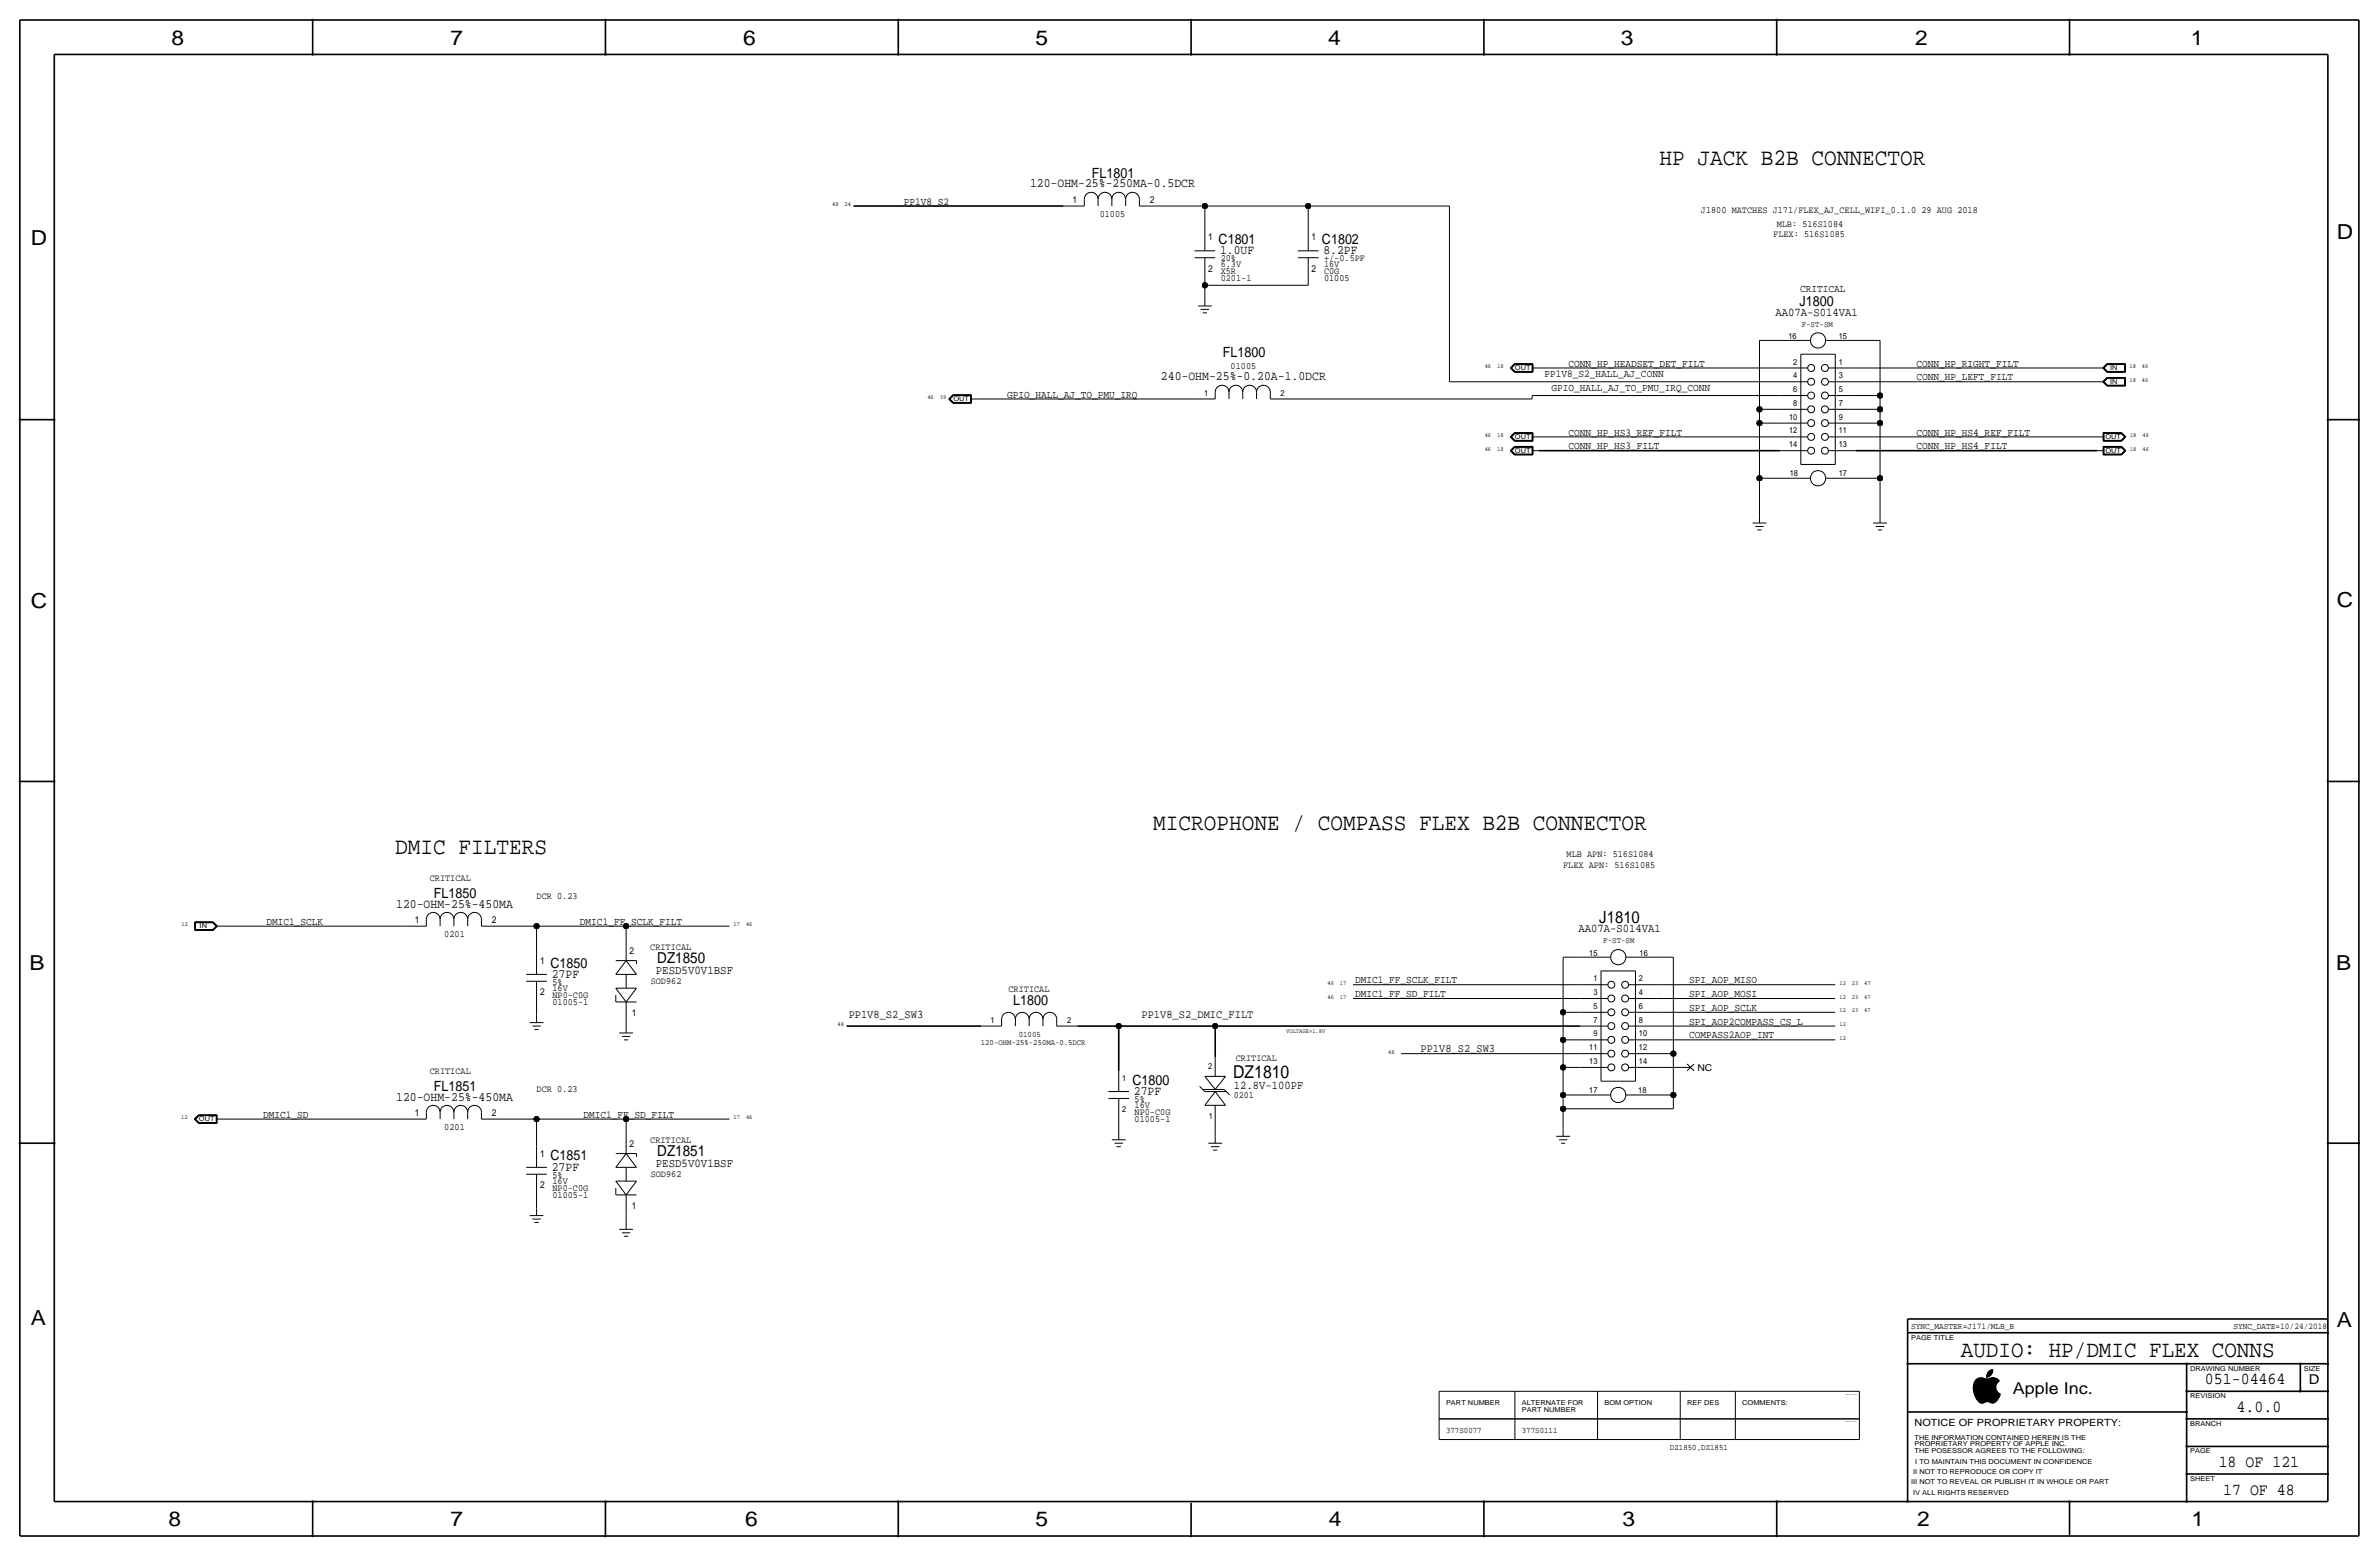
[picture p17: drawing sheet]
<svg xmlns="http://www.w3.org/2000/svg" width="877mm" height="574mm" viewBox="0 0 877 574" stroke-linecap="round" stroke-linejoin="round" font-family="sans-serif">
<defs><g id="words">
<g font-size="8.7">
<text x="611.8" y="60.7">HP JACK B2B CONNECTOR</text>
<text x="425.1" y="305.8">MICROPHONE / COMPASS FLEX B2B CONNECTOR</text>
<text x="145.7" y="314.7">DMIC FILTERS</text>
</g>
<text font-size="8.6" x="722.9" y="500.1">AUDIO: HP/DMIC FLEX CONNS</text>
<g font-size="7.6">
<text x="63.2" y="16.5">8</text>
<text x="166.1" y="16.5">7</text>
<text x="274" y="16.5">6</text>
<text x="381.7" y="16.5">5</text>
<text x="489.7" y="16.5">4</text>
<text x="597.6" y="16.5">3</text>
<text x="706.1" y="16.5">2</text>
<text x="807.7" y="16.5">1</text>
<text x="861.5" y="88.1">D</text>
<text x="11.4" y="90.4">D</text>
<text x="11.4" y="224.3">C</text>
<text x="861.5" y="223.8">C</text>
<text x="10.9" y="357.6">B</text>
<text x="861.3" y="357.4">B</text>
<text x="11.4" y="488.4">A</text>
<text x="861.5" y="489.2">A</text>
<text x="62.2" y="562.6">8</text>
<text x="166.1" y="562.6">7</text>
<text x="274.8" y="562.6">6</text>
<text x="381.7" y="562.6">5</text>
<text x="489.9" y="562.6">4</text>
<text x="598.1" y="562.6">3</text>
<text x="706.8" y="562.6">2</text>
<text x="807.9" y="562.6">1</text>
</g>
<text font-size="6.5" x="454.6" y="397.5">DZ1810</text>
<g font-size="6.2">
<text x="589.6" y="340.1">J1810</text>
<text x="812.9" y="510.3">051-04464</text>
<text x="824.6" y="520.4">4.0.0</text>
<text x="818" y="540.8">18 OF 121</text>
<text x="819.6" y="550.9">17 OF 48</text>
</g>
<text font-size="6" x="742.1" y="513.9">Apple Inc.</text>
<g font-size="5.6">
<text x="242.3" y="355.1">DZ1850</text>
<text x="242.3" y="426.2">DZ1851</text>
</g>
<g font-size="5.2">
<text x="402.6" y="65.5">FL1801</text>
<text x="449.3" y="89.9">C1801</text>
<text x="487.4" y="89.9">C1802</text>
<text x="663.4" y="112.8">J1800</text>
<text x="450.8" y="131.6">FL1800</text>
<text x="160" y="331">FL1850</text>
<text x="202.9" y="356.6">C1850</text>
<text x="373.5" y="370.3">L1800</text>
<text x="417.5" y="399.8">C1800</text>
<text x="160" y="402.1">FL1851</text>
<text x="202.9" y="427.7">C1851</text>
</g>
<text font-size="5" x="851.2" y="510.3">D</text>
<g font-size="4.7">
<text x="379.7" y="69.1">120-OHM-25%-250MA-0.5DCR</text>
<text x="449.8" y="93.7">1.0UF</text>
<text x="487.9" y="93.7">8.2PF</text>
<text x="428" y="140.2">240-OHM-25%-0.20A-1.0DCR</text>
<text x="146" y="334.5">120-OHM-25%-450MA</text>
<text x="203.4" y="360.4">27PF</text>
<text x="146" y="405.6">120-OHM-25%-450MA</text>
<text x="418" y="403.6">27PF</text>
<text x="203.4" y="431.5">27PF</text>
</g>
<g font-size="4.4">
<text x="654.6" y="116.3">AA07A-S014VA1</text>
<text x="581.9" y="343.7">AA07A-S014VA1</text>
<text x="241.8" y="358.9">PESD5V0V1BSF</text>
<text x="454.9" y="401.4">12.8V-100PF</text>
<text x="241.8" y="430">PESD5V0V1BSF</text>
</g>
<g font-size="4.3">
<text x="312.9" y="375.2">PP1V8_S2_SW3</text>
<text x="420.8" y="375.2">PP1V8_S2_DMIC_FILT</text>
<text x="523.7" y="387.9">PP1V8_S2_SW3</text>
</g>
<g font-size="3.9">
<text x="333.2" y="75.4">PP1V8_S2</text>
<text x="663.7" y="107.7">CRITICAL</text>
<text x="578.3" y="135.1">CONN_HP_HEADSET_DET_FILT</text>
<text x="706.6" y="135.1">CONN_HP_RIGHT_FILT</text>
<text x="569.4" y="138.9">PP1V8_S2_HALL_AJ_CONN</text>
<text x="706.6" y="140.2">CONN_HP_LEFT_FILT</text>
<text x="371.3" y="146.6">GPIO_HALL_AJ_TO_PMU_IRQ</text>
<text x="572" y="144">GPIO_HALL_AJ_TO_PMU_IRQ_CONN</text>
<text x="578.3" y="160.5">CONN_HP_HS3_REF_FILT</text>
<text x="706.6" y="160.5">CONN_HP_HS4_REF_FILT</text>
<text x="578.3" y="165.6">CONN_HP_HS3_FILT</text>
<text x="706.6" y="165.6">CONN_HP_HS4_FILT</text>
<text x="98.2" y="340.9">DMIC1_SCLK</text>
<text x="213.8" y="340.9">DMIC1_FF_SCLK_FILT</text>
<text x="499.6" y="362.5">DMIC1_FF_SCLK_FILT</text>
<text x="622.8" y="362.5">SPI_AOP_MISO</text>
<text x="499.6" y="367.5">DMIC1_FF_SD_FILT</text>
<text x="622.8" y="367.5">SPI_AOP_MOSI</text>
<text x="622.8" y="377.7">SPI_AOP2COMPASS_CS_L</text>
<text x="622.8" y="372.6">SPI_AOP_SCLK</text>
<text x="622.8" y="382.8">COMPASS2AOP_INT</text>
<text x="97" y="412">DMIC1_SD</text>
<text x="215.1" y="412">DMIC1_FF_SD_FILT</text>
</g>
<text font-size="3.7" x="705.8" y="525.5">NOTICE OF PROPRIETARY PROPERTY:</text>
<g font-size="3.5">
<text x="395.5" y="74.7">1</text>
<text x="423.9" y="74.7">2</text>
<text x="405.4" y="80">01005</text>
<text x="627.1" y="78.5">J1800 MATCHES J171/FLEX_AJ_CELL_WIFI_0.1.0 29 AUG 2018</text>
<text x="655" y="83.6">MLB: 516S1084</text>
<text x="445.5" y="88.6">1</text>
<text x="483.6" y="88.6">1</text>
<text x="653.7" y="87.4">FLEX: 516S1085</text>
<text x="445.5" y="100.1">2</text>
<text x="450" y="96.3">20%</text>
<text x="450" y="101.1">X5R</text>
<text x="450" y="98.6">6.3V</text>
<text x="483.6" y="100.1">2</text>
<text x="488.1" y="96.3">+/-0.5PF</text>
<text x="488.1" y="101.1">C0G</text>
<text x="488.1" y="98.6">16V</text>
<text x="450" y="103.6">0201-1</text>
<text x="488.1" y="103.6">01005</text>
<text x="453.7" y="135.9">01005</text>
<text x="577.5" y="316">MLB APN: 516S1084</text>
<text x="576.3" y="319.8">FLEX APN: 516S1085</text>
<text x="158.4" y="324.9">CRITICAL</text>
<text x="197.8" y="331.2">DCR 0.23</text>
<text x="152.9" y="340.1">1</text>
<text x="181.3" y="340.1">2</text>
<text x="163.8" y="345.4">0201</text>
<text x="232.1" y="351.5">2</text>
<text x="239.7" y="350.3">CRITICAL</text>
<text x="199.1" y="355.3">1</text>
<text x="203.7" y="363">5%</text>
<text x="203.7" y="365.3">16V</text>
<text x="239.9" y="362.7">SOD962</text>
<text x="371.8" y="365.5">CRITICAL</text>
<text x="199.1" y="366.8">2</text>
<text x="203.7" y="370.3">01005-1</text>
<text x="203.7" y="367.8">NP0-C0G</text>
<text x="232.9" y="374.4">1</text>
<text x="158.4" y="396">CRITICAL</text>
<text x="455.6" y="390.9">CRITICAL</text>
<text x="625.8" y="394.7">NC</text>
<text x="197.8" y="402.3">DCR 0.23</text>
<text x="418.3" y="406.1">5%</text>
<text x="454.9" y="404.6">0201</text>
<text x="152.9" y="411.2">1</text>
<text x="181.3" y="411.2">2</text>
<text x="418.3" y="413.5">01005-1</text>
<text x="418.3" y="408.4">16V</text>
<text x="418.3" y="411">NP0-C0G</text>
<text x="163.8" y="416.6">0201</text>
<text x="232.1" y="422.7">2</text>
<text x="239.7" y="421.4">CRITICAL</text>
<text x="199.1" y="426.5">1</text>
<text x="199.1" y="437.9">2</text>
<text x="203.7" y="434.1">5%</text>
<text x="203.7" y="436.4">16V</text>
<text x="239.9" y="433.8">SOD962</text>
<text x="203.7" y="441.5">01005-1</text>
<text x="203.7" y="438.9">NP0-C0G</text>
<text x="232.9" y="445.5">1</text>
</g>
<g font-size="3.2">
<text x="704.5" y="490">SYNC_MASTER=J171/MLB_B</text>
<text x="823.4" y="490">SYNC_DATE=10/24/2018</text>
</g>
<g font-size="3.1">
<text x="659.3" y="125">16</text>
<text x="664.2" y="120.4">F-ST-SM</text>
<text x="677.9" y="125">15</text>
<text x="661.1" y="134.4">2</text>
<text x="677.9" y="134.4">1</text>
<text x="661.1" y="139.4">4</text>
<text x="677.9" y="139.4">3</text>
<text x="443.9" y="145.8">1</text>
<text x="472.1" y="145.8">2</text>
<text x="661.1" y="149.6">8</text>
<text x="661.1" y="144.5">6</text>
<text x="677.9" y="149.6">7</text>
<text x="677.9" y="144.5">5</text>
<text x="659.6" y="154.7">10</text>
<text x="677.9" y="154.7">9</text>
<text x="659.6" y="159.8">12</text>
<text x="677.9" y="159.8">11</text>
<text x="659.6" y="164.8">14</text>
<text x="677.9" y="164.8">13</text>
<text x="659.8" y="175.5">18</text>
<text x="677.9" y="175.5">17</text>
<text x="591.1" y="347.7">F-ST-SM</text>
<text x="585.9" y="352.3">15</text>
<text x="604.5" y="352.3">16</text>
<text x="587.4" y="361.7">1</text>
<text x="604.2" y="361.7">2</text>
<text x="587.4" y="371.9">5</text>
<text x="587.4" y="366.8">3</text>
<text x="604.2" y="371.9">6</text>
<text x="604.2" y="366.8">4</text>
<text x="365.2" y="376.9">1</text>
<text x="393.4" y="376.9">2</text>
<text x="587.4" y="376.9">7</text>
<text x="604.2" y="376.9">8</text>
<text x="375.6" y="382.3">01005</text>
<text x="587.4" y="382">9</text>
<text x="604.2" y="382">10</text>
<text x="585.9" y="387.1">11</text>
<text x="604.2" y="387.1">12</text>
<text x="445.5" y="394">2</text>
<text x="585.9" y="392.2">13</text>
<text x="604.2" y="392.2">14</text>
<text x="413.7" y="398.5">1</text>
<text x="585.9" y="402.8">17</text>
<text x="604" y="402.8">18</text>
<text x="413.7" y="410">2</text>
<text x="445.7" y="412.5">1</text>
<text x="533.1" y="528.1">377S0077</text>
<text x="561" y="528.1">377S0111</text>
<text x="615.6" y="534.4">DZ1850,DZ1851</text>
</g>
<text font-size="3" x="361.6" y="385.3">120-OHM-25%-250MA-0.5DCR</text>
<g font-size="2.5">
<text x="558.5" y="136.4">OUT</text>
<text x="778" y="136.4">IN</text>
<text x="778" y="141.5">IN</text>
<text x="351.5" y="147.8">OUT</text>
<text x="558.5" y="161.8">OUT</text>
<text x="776.2" y="161.8">OUT</text>
<text x="558.5" y="166.9">OUT</text>
<text x="776.2" y="166.9">OUT</text>
<text x="73.6" y="342.1">IN</text>
<text x="73.4" y="413.3">OUT</text>
<text x="704.5" y="493.8">PAGE TITLE</text>
<text x="807.4" y="505.2">DRAWING NUMBER</text>
<text x="849.3" y="505.2">SIZE</text>
<text x="807.4" y="515.4">REVISION</text>
<text x="533.1" y="517.9">PART NUMBER</text>
<text x="561" y="517.9">ALTERNATE FOR</text>
<text x="561" y="520.4">PART NUMBER</text>
<text x="591.5" y="517.9">BOM OPTION</text>
<text x="622" y="517.9">REF DES</text>
<text x="642.3" y="517.9">COMMENTS:</text>
<text x="807.4" y="525.5">BRANCH</text>
<text x="705.8" y="533.1">PROPRIETARY PROPERTY OF APPLE INC.</text>
<text x="705.8" y="530.6">THE INFORMATION CONTAINED HEREIN IS THE</text>
<text x="705.8" y="535.7">THE POSESSOR AGREES TO THE FOLLOWING:</text>
<text x="706.1" y="539.5">I TO MAINTAIN THIS DOCUMENT IN CONFIDENCE</text>
<text x="807.4" y="535.7">PAGE</text>
<text x="705.3" y="543.3">II NOT TO REPRODUCE OR COPY IT</text>
<text x="807.4" y="545.8">SHEET</text>
<text x="704.5" y="547.1">III NOT TO REVEAL OR PUBLISH IT IN WHOLE OR PART</text>
<text x="705.3" y="550.9">IV ALL RIGHTS RESERVED</text>
</g>
<g font-size="2.3">
<text x="306.8" y="75.9">48</text>
<text x="311.4" y="75.9">24</text>
<text x="547.4" y="135.6">46</text>
<text x="551.9" y="135.6">18</text>
<text x="785.1" y="135.6">18</text>
<text x="789.7" y="135.6">46</text>
<text x="785.1" y="140.7">18</text>
<text x="789.7" y="140.7">46</text>
<text x="341.9" y="147.1">46</text>
<text x="346.5" y="147.1">39</text>
<text x="547.4" y="161">46</text>
<text x="551.9" y="161">18</text>
<text x="785.3" y="161">18</text>
<text x="789.8" y="161">46</text>
<text x="547.4" y="166.1">46</text>
<text x="551.9" y="166.1">18</text>
<text x="785.3" y="166.1">18</text>
<text x="789.8" y="166.1">46</text>
<text x="67" y="341.4">12</text>
<text x="270.5" y="341.4">17</text>
<text x="275" y="341.4">46</text>
<text x="489.4" y="363">46</text>
<text x="494" y="363">17</text>
<text x="678.1" y="363">12</text>
<text x="682.7" y="363">23</text>
<text x="687.3" y="363">47</text>
<text x="489.4" y="368">46</text>
<text x="494" y="368">17</text>
<text x="678.1" y="368">12</text>
<text x="682.7" y="368">23</text>
<text x="687.3" y="368">47</text>
<text x="678.1" y="373.1">12</text>
<text x="682.7" y="373.1">23</text>
<text x="687.3" y="373.1">47</text>
<text x="308.8" y="378.2">48</text>
<text x="474.2" y="380.7">VOLTAGE=1.8V</text>
<text x="678.1" y="378.2">12</text>
<text x="678.1" y="383.3">12</text>
<text x="511.8" y="388.4">48</text>
<text x="66.8" y="412.5">12</text>
<text x="270.5" y="412.5">17</text>
<text x="275" y="412.5">46</text>
</g>
<g font-size=".4">
<text x="680.4" y="514.1">TABLE_ALT_HEAD</text>
<text x="680.4" y="524.3">TABLE_ALT_ITEM</text>
</g>
</g></defs>
<g fill="none" stroke="#000" stroke-width=".6">
<path d="M7.3 7.4v558.8zM7.3 7.4h862.3zM115.3 7.4v12.7zM223.2 7.4v12.7zM331.2 7.4v12.7zM439.1 7.4v12.7zM547.1 7.4v12.7zM655 7.4v12.7zM763 7.4v12.7zM869.6 7.4v558.8zM20 20.1v533.4zM20 20.1h838.2z"/>
<path d="M858.2 20.1v533.4zM314.7 75.9h77.4zM7.3 154.7h12.7zM858.2 154.7h11.4zM567.4 166.1h88.9zM684.2 166.1h88.9zM7.3 288h12.7zM858.2 288h11.4zM312.1 378.2h49.5zM397.2 378.2h15.2zM412.4 378.2h35.6zM412.4 378.2v16.5z"/>
<path d="M448 378.2h134.6zM448 378.2v11.4zM7.3 421.4h12.7zM858.2 421.4h11.4zM703.3 486.2h154.9zM703.3 486.2v5zM703.3 491.2h154.9zM703.3 491.2v62.3zM703.3 502.7h154.9zM806.1 502.7v50.8zM806.1 512.8h52.1zM848.1 502.7v10.1z"/>
<path d="M703.3 520.4h102.8zM806.1 533.1h52.1zM806.1 523h52.1zM20 553.5h838.2zM115.3 553.5v12.7zM223.2 553.5v12.7zM331.2 553.5v12.7zM439.1 554v12.2zM547.1 553.5v12.7zM655 553.5v12.7zM763 553.5v12.7zM806.1 543.3h52.1z"/>
<path d="M7.3 566.2h862.3z"/>
</g>
<g fill="none" stroke="#000" stroke-width=".37">
<path d="M392.1 75.9h7.6zM399.7 73.4v2.5zM399.7 73.4a2.54 2.54 0 0 1 2.6-2.5 2.54 2.54 0 0 1 2.5 2.5 2.54 2.54 0 0 1 2.6-2.5 2.54 2.54 0 0 1 2.5 2.5 2.54 2.54 0 0 1 2.5-2.5 2.54 2.54 0 0 1 2.6 2.5 2.54 2.54 0 0 1 2.5-2.5 2.54 2.54 0 0 1 2.6 2.5M404.8 73.4v2.5zM409.9 73.4v2.5zM415 73.4v2.5zM420.1 75.9h7.6zM420.1 73.4v2.5zM427.7 75.9h16.5zM444.2 75.9h38.1zM444.2 75.9v8.9zM482.3 75.9h52.1z"/>
<path d="M482.3 75.9v8.9zM534.4 75.9v64.8zM440.4 92.5h7.6zM440.4 95h7.6zM444.2 84.8v7.7zM444.2 95v7.6zM478.5 92.5h7.6zM478.5 95h7.6zM482.3 84.8v7.7zM482.3 95v7.6zM441.7 112.8h5zM442.7 114h3z"/>
<path d="M443.4 115.3h1.6zM444.2 105.2h38.1zM444.2 105.2v5zM444.2 102.6v2.6zM444.2 110.2v2.6zM482.3 102.6v2.6zM556.8 135.6l1.5-1.5zM556.8 135.6l1.5 1.6zM556.9 135.6l1.5 1.5zM557.1 135.6l1.3-1.3zM557.1 135.6l1.3 1.4zM557.2 135.6l1.3 1.3z"/>
<path d="M558.3 134.1h6.8zM558.3 137.2h6.8zM558.4 134.2l-1.5 1.4zM558.4 134.2h6.6zM558.4 137.1h6.6zM558.4 134.3h6.5zM558.4 137h6.5zM558.5 134.4l-1.3 1.2zM558.5 134.4h6.3zM558.5 136.9h6.3zM564.8 135.6h2.6zM564.8 134.4v2.5z"/>
<path d="M564.9 134.3v2.7zM565 134.2v2.9zM565.1 134.1v3.1zM567.4 135.6h88.9zM648.7 125.5v25.4zM648.7 125.5h7.6zM656.3 125.5h11.2zM656.3 135.6h10.1zM663.9 130.6v40.6zM663.9 130.6h12.7zM673 125.5h11.2zM674.1 135.6h10.1z"/>
<path d="M676.6 130.6v40.6zM684.2 125.5h8.9zM684.2 135.6h88.9zM693.1 125.5v20.3zM773.1 135.6h2.6zM775.2 135.6l1.6-1.5zM775.2 135.6l1.6 1.6zM775.4 135.6l1.4-1.4zM775.4 135.6l1.4 1.5zM775.5 135.6l1.4-1.3zM775.5 135.6l1.4 1.4zM775.7 135.6l1.2 1.3z"/>
<path d="M776.8 139.1h6.8zM776.8 134.1h6.8zM776.8 137.2h6.8zM776.8 139.2h6.7zM776.8 134.2h6.7zM776.8 137.1h6.7zM776.9 139.3l-1.4 1.4zM776.9 139.3h6.5zM776.9 134.3h6.5zM776.9 137h6.5zM776.9 139.4l-1.2 1.3zM776.9 139.4h6.4z"/>
<path d="M776.9 134.4l-1.2 1.2zM776.9 134.4h6.4zM776.9 136.9h6.4zM783.3 139.4v2.6zM783.3 134.4v2.5zM783.4 139.3v2.8zM783.4 134.3v2.7zM783.5 139.2v3zM783.5 134.2v2.9zM783.6 139.1v3.2zM783.6 134.1v3.1zM349.8 147.1l1.5-1.6z"/>
<path d="M349.8 147.1l1.5 1.5zM349.9 147.1l1.5 1.4zM350.1 147.1l1.3-1.4zM350.1 147.1l1.3 1.3zM350.2 147.1l1.3-1.3zM350.2 147.1l1.3 1.2zM351.3 145.5h6.8zM351.3 148.6h6.8zM351.4 145.6l-1.5 1.5zM351.4 145.6h6.6zM351.4 148.5h6.6zM351.4 145.7h6.5z"/>
<path d="M351.4 148.4h6.5zM351.5 145.8h6.3zM351.5 148.3h6.3zM357.8 147.1h2.6zM357.8 145.8v2.5zM357.9 145.7v2.7zM358 145.6v2.9zM358.1 145.5v3.1zM360.4 147.1h80zM440.4 147.1h7.6zM448 144.5v2.6zM448 144.5a2.54 2.54 0 0 1 2.5-2.5 2.54 2.54 0 0 1 2.6 2.5 2.54 2.54 0 0 1 2.5-2.5 2.54 2.54 0 0 1 2.6 2.5 2.54 2.54 0 0 1 2.5-2.5 2.54 2.54 0 0 1 2.5 2.5 2.54 2.54 0 0 1 2.6-2.5 2.54 2.54 0 0 1 2.5 2.5"/>
<path d="M453.1 144.5v2.6zM458.2 144.5v2.6zM463.2 144.5v2.6zM468.3 147.1h7.6zM468.3 144.5v2.6zM475.9 147.1h88.9zM534.4 140.7h121.9zM558.3 159.5h6.8zM558.4 159.6l-1.5 1.4zM558.4 159.6h6.6zM558.4 159.7h6.5zM558.5 159.8h6.3z"/>
<path d="M564.8 145.8h91.5zM564.8 145.8v1.3zM564.8 159.8v2.5zM564.9 159.7v2.7zM565 159.6v2.9zM565.1 159.5v3.1zM648.7 156v20.3zM648.7 156h7.6zM648.7 150.9v5.1zM648.7 150.9h7.6zM656.3 150.9h10.1zM656.3 156h10.1z"/>
<path d="M656.3 145.8h10.1zM656.3 140.7h10.1zM674.1 150.9h10.1zM674.1 156h10.1zM674.1 145.8h10.1zM674.1 140.7h10.1zM684.2 156h8.9zM684.2 150.9h8.9zM684.2 145.8h8.9zM684.2 140.7h88.9zM693.1 156v20.3zM693.1 150.9v5.1z"/>
<path d="M693.1 145.8v5.1zM773.1 140.7h2.6zM775.2 140.7l1.6-1.6zM775.2 140.7l1.6 1.6zM775.4 159.5h6.8zM775.4 159.5v3.1zM775.4 140.7l1.4-1.5zM775.4 140.7l1.4 1.5zM775.5 159.6h6.6zM775.5 159.6v2.9zM775.5 140.7l1.4 1.4zM775.6 159.7h6.5z"/>
<path d="M775.6 159.7v2.7zM775.7 159.8h6.3zM775.7 159.8v2.5zM775.7 140.7l1.2 1.3zM776.8 142.3h6.8zM776.8 142.2h6.7zM776.9 142.1h6.5zM776.9 142h6.4zM782 159.8l1.3 1.2zM782.1 159.7l1.3 1.3zM782.1 159.6l1.5 1.4zM782.2 159.5l1.5 1.5z"/>
<path d="M556.8 166.1l1.5-1.6zM556.8 166.1l1.5 1.6zM556.8 161l1.5-1.5zM556.8 161l1.5 1.6zM556.9 166.1l1.5 1.5zM556.9 166.1l1.5-1.5zM556.9 161l1.5 1.5zM557.1 166.1l1.3-1.4zM557.1 166.1l1.3 1.4zM557.1 161l1.3-1.3zM557.1 161l1.3 1.4zM557.2 166.1l1.3-1.3z"/>
<path d="M557.2 166.1l1.3 1.3zM557.2 161l1.3-1.2zM557.2 161l1.3 1.3zM558.3 164.5h6.8zM558.3 167.7h6.8zM558.3 162.6h6.8zM558.4 164.6h6.6zM558.4 167.6h6.6zM558.4 162.5h6.6zM558.4 164.7h6.5zM558.4 167.5h6.5zM558.4 162.4h6.5z"/>
<path d="M558.5 164.8h6.3zM558.5 167.4h6.3zM558.5 162.3h6.3zM564.8 166.1h2.6zM564.8 164.8v2.6zM564.8 161h2.6zM564.9 164.7v2.8zM565 164.6v3zM565.1 164.5v3.2zM567.4 161h88.9zM648.7 176.3v13.9zM648.7 176.3h7.6z"/>
<path d="M656.3 176.3h11.2zM656.3 161h10.1zM656.3 166.1h10.1zM663.9 171.2h12.7zM673 176.3h11.2zM674.1 161h10.1zM674.1 166.1h10.1zM684.2 176.3h8.9zM684.2 161h88.9zM693.1 176.3v13.9zM773.1 166.1h2.6zM773.1 161h2.6z"/>
<path d="M775.4 164.5h6.8zM775.4 167.7h6.8zM775.4 164.5v3.2zM775.4 162.6h6.8zM775.5 164.6h6.6zM775.5 164.6v3zM775.5 167.6h6.6zM775.5 162.5h6.6zM775.6 164.7h6.5zM775.6 164.7v2.8zM775.6 167.5h6.5zM775.6 162.4h6.5z"/>
<path d="M775.7 164.8h6.3zM775.7 164.8v2.6zM775.7 167.4h6.3zM775.7 162.3h6.3zM782 164.8l1.3 1.3zM782.1 164.7l1.3 1.4zM782.1 167.5l1.3-1.4zM782.1 162.4l1.3-1.4zM782.1 164.6l1.5 1.5zM782.1 167.6l1.5-1.5zM782.1 162.5l1.5-1.5zM782.2 164.5l1.5 1.6z"/>
<path d="M782.2 167.7l1.5-1.6zM782.2 162.6l1.5-1.6zM783.3 166.1l-1.3 1.3zM783.3 161l-1.3 1.3zM646.1 192.8h5.1zM647.1 194.1h3.1zM647.9 195.3h1.5zM648.7 190.2v2.6zM690.6 192.8h5.1zM691.6 194.1h3zM692.4 195.3h1.5zM693.1 190.2v2.6z"/>
<path d="M71.8 339.8v3.2zM71.8 339.8h6.8zM71.9 339.9h6.6zM71.9 339.9v2.9zM78.5 339.9l1.5 1.5zM78.6 339.8l1.6 1.6zM157.2 338.8v2.6zM157.2 338.8a2.54 2.54 0 0 1 2.5-2.5 2.54 2.54 0 0 1 2.6 2.5 2.54 2.54 0 0 1 2.5-2.5 2.54 2.54 0 0 1 2.5 2.5 2.54 2.54 0 0 1 2.6-2.5 2.54 2.54 0 0 1 2.5 2.5 2.54 2.54 0 0 1 2.6-2.5 2.54 2.54 0 0 1 2.5 2.5M162.3 338.8v2.6zM167.3 338.8v2.6zM172.4 338.8v2.6zM177.5 338.8v2.6z"/>
<path d="M71.8 343h6.8zM71.9 342.8h6.6zM72 340h6.5zM72 340v2.7zM72 342.7h6.5zM72.1 340.1h6.3zM72.1 340.1v2.5zM72.1 342.6h6.3zM78.4 340.1l1.3 1.3zM78.4 342.6l1.3-1.2zM78.5 340l1.4 1.4zM78.5 342.7l1.4-1.3z"/>
<path d="M78.5 342.8l1.5-1.4zM78.6 343l1.6-1.6zM79.7 341.4h2.5zM82.2 341.4h67.4zM149.6 341.4h7.6zM177.5 341.4h7.6zM185.1 341.4h12.7zM194 359.2h7.6zM197.8 341.4h33zM197.8 341.4v10.1zM197.8 351.5v7.7zM227 354.1h7.6z"/>
<path d="M227 359.2h7.6zM230.8 341.4h38.1zM230.8 341.4v5.1zM230.8 346.5v7.6zM230.8 354.1l-3.8 5.1zM230.8 354.1l3.8 5.1zM230.8 359.2v5zM234.6 354.1v1.2zM576.3 352.8v20.3zM576.3 352.8h6.3zM582.6 352.8h11.2zM590.2 357.9h12.7z"/>
<path d="M590.2 357.9v40.6zM599.4 352.8h11.2zM602.9 357.9v40.6zM610.6 352.8h6.3zM616.9 352.8v35.6zM194 361.7h7.6zM195.3 376.9h5.1zM196.3 378.2h3zM197.1 379.5h1.5zM197.8 369.3v5.1zM197.8 374.4v2.5zM197.8 361.7v7.6z"/>
<path d="M227 364.2h7.6zM227 369.3h7.6zM227 364.2l3.8 5.1zM227 366.8v2.5zM230.8 376.9v1.3zM230.8 378.2v2.5zM230.8 369.3v7.6zM234.6 364.2l-3.8 5.1zM361.6 378.2h7.7zM369.3 375.7v2.5zM369.3 375.7a2.54 2.54 0 0 1 2.5-2.6 2.54 2.54 0 0 1 2.5 2.6 2.54 2.54 0 0 1 2.6-2.6 2.54 2.54 0 0 1 2.5 2.6 2.54 2.54 0 0 1 2.6-2.6 2.54 2.54 0 0 1 2.5 2.6 2.54 2.54 0 0 1 2.5-2.6 2.54 2.54 0 0 1 2.6 2.6M374.3 375.7v2.5z"/>
<path d="M379.4 375.7v2.5zM384.5 375.7v2.5zM389.6 378.2h7.6zM389.6 375.7v2.5zM498.8 363h83.8zM498.8 368h83.8zM576.3 373.1v10.2zM576.3 373.1h6.3zM582.6 378.2h10.2zM582.6 373.1h10.2zM582.6 368h10.2zM582.6 363h10.2z"/>
<path d="M600.4 378.2h10.2zM600.4 373.1h10.2zM600.4 368h10.2zM600.4 363h10.2zM610.6 378.2h66zM610.6 373.1h66zM610.6 368h66zM610.6 363h66zM228.3 380.7h5.1zM229.3 382h3.1zM230.1 383.3h1.5zM412.4 394.7v7.6z"/>
<path d="M444.2 396.7h7.6zM444.2 396.7l3.8 4.9zM448 389.6v7.1zM451.8 396.7l-3.8 4.9zM516.6 388.4h66zM576.3 393.4v10.2zM576.3 393.4h6.3zM576.3 383.3v10.1zM576.3 383.3h6.3zM582.6 383.3h10.2zM582.6 388.4h10.2zM582.6 393.4h10.2z"/>
<path d="M590.2 398.5h12.7zM600.4 383.3h10.2zM600.4 388.4h10.2zM600.4 393.4h10.2zM610.6 393.4h12.7zM610.6 388.4h6.3zM610.6 383.3h66zM616.9 388.4v15.2zM622 394.7l2.5-2.5zM622 392.2l2.5 2.5zM71.6 412.5l1.6-1.6zM71.6 412.5l1.6 1.6z"/>
<path d="M71.8 412.5l1.5 1.5zM71.9 412.5l1.4-1.4zM71.9 412.5l1.4 1.4zM72.1 412.5l1.3 1.3zM73.2 410.9h6.8zM73.2 414.1h6.8zM73.3 411l-1.5 1.5zM73.3 411h6.6zM73.3 414h6.6zM73.3 411.1h6.5zM73.3 413.9h6.5zM73.4 411.2l-1.3 1.3z"/>
<path d="M73.4 411.2h6.3zM73.4 413.8h6.3zM79.7 412.5h2.5zM79.7 411.2v2.6zM79.8 411.1v2.8zM79.9 411v3zM80 410.9v3.2zM82.2 412.5h67.4zM149.6 412.5h7.6zM157.2 410v2.5zM157.2 410a2.54 2.54 0 0 1 2.5-2.6 2.54 2.54 0 0 1 2.6 2.6 2.54 2.54 0 0 1 2.5-2.6 2.54 2.54 0 0 1 2.5 2.6 2.54 2.54 0 0 1 2.6-2.6 2.54 2.54 0 0 1 2.5 2.6 2.54 2.54 0 0 1 2.6-2.6 2.54 2.54 0 0 1 2.5 2.6M162.3 410v2.5z"/>
<path d="M167.3 410v2.5zM172.4 410v2.5zM177.5 412.5h7.6zM177.5 410v2.5zM185.1 412.5h12.7zM197.8 412.5h33zM197.8 412.5v10.2zM230.8 412.5h38.1zM230.8 412.5v5.1zM230.8 417.6v7.6zM408.6 402.3h7.7zM408.6 404.9h7.7z"/>
<path d="M412.4 412.5v5.1zM412.4 417.6v2.5zM412.4 404.9v7.6zM442.3 400.4l1.9 1.9zM443.4 401.6h7.9zM444.2 407.4h7.6zM444.2 402.3h7.9zM448 415v3.8zM448 418.8v2.6zM448 402.3l-3.8 5.1zM448 402.3l3.8 5.1zM448 407.4v7.6z"/>
<path d="M451.3 401.6l2 2zM573.7 418.8h5.1zM576.3 408.7h40.6zM576.3 408.7v7.6zM576.3 403.6v5.1zM576.3 403.6h6.3zM576.3 416.3v2.5zM582.6 403.6h11.2zM599.4 403.6h11.2zM610.6 403.6h6.3zM616.9 403.6v5.1zM194 430.3h7.6z"/>
<path d="M194 432.8h7.6zM197.8 422.7v7.6zM197.8 432.8v7.6zM227 425.2h7.6zM227 435.4h7.6zM227 430.3h7.6zM227 435.4l3.8 5zM227 437.9v2.5zM230.8 425.2l-3.8 5.1zM230.8 425.2l3.8 5.1zM230.8 430.3v5.1zM234.6 425.2v1.3z"/>
<path d="M234.6 435.4l-3.8 5zM409.9 420.1h5.1zM410.9 421.4h3.1zM411.7 422.7h1.5zM445.5 421.4h5zM446.5 422.7h3zM447.2 423.9h1.6zM574.8 420.1h3zM575.5 421.4h1.5zM195.3 448.1h5.1zM196.3 449.3h3zM197.1 450.6h1.5z"/>
<path d="M197.8 440.4v5.1zM197.8 445.5v2.6zM227 440.4h7.6zM228.3 453.1h5.1zM229.3 454.4h3.1zM230.1 455.7h1.5zM230.8 448.1v2.5zM230.8 450.6v2.5zM230.8 440.4v7.7zM530.6 512.8v10.2zM530.6 512.8h154.9zM558.5 512.8v10.2z"/>
<path d="M589 512.8v10.2zM619.5 512.8v10.2zM639.8 512.8v10.2zM685.5 512.8v10.2zM727.5 511.7h8.3zM727.5 512h8.3zM727.5 512.1h8.3zM727.5 512.2h8.4zM727.5 512.3h8.4zM727.5 511.2h8.2zM727.5 511.3h8.2zM727.5 511.5h8.2z"/>
<path d="M727.5 511.8h8.3zM727.5 511.6h8.3zM727.5 512.4h8.5zM727.5 511.9h8.3zM727.5 511.4h8.2zM727.5 511.1h8.3zM727.6 512.8h8.6zM727.6 510.8h8.2zM727.6 511h8.2zM727.6 512.7h8.5zM727.6 512.5h8.4zM727.6 512.6h8.4z"/>
<path d="M727.6 510.9h8.2zM727.6 510.7h8.2zM727.6 512.9h8.6zM727.6 513.1h8.8zM727.6 513h8.7zM727.6 510.6h8.3zM727.6 510.5h8.3zM727.7 510.4h8.2zM727.7 513.2h8.8zM727.7 510.3h8.3zM727.7 510.2h8.3zM727.7 513.3h9z"/>
<path d="M727.7 513.4h9.1zM727.7 510.1h8.3zM727.8 513.6h9.2zM727.8 510h8.3zM727.8 513.5h9.1zM727.8 509.9h8.4zM727.8 513.7h9.4zM727.8 513.8h9.6zM727.8 509.8h8.5zM727.9 513.9h9.5zM727.9 509.7h8.4zM727.9 509.6h8.5z"/>
<path d="M727.9 514h9.5zM727.9 514.1h9.5zM728 509.5h8.5zM728 514.2h9.4zM728 509.3h8.7zM728 509.4h8.6zM728 514.4h9.3zM728.1 509.2h8.8zM728.1 514.5h9.2zM728.1 509.1h8.9zM728.1 514.6h9.1zM728.2 509h8.8z"/>
<path d="M728.2 514.7h9zM728.2 514.8h9zM728.3 508.9h8.7zM728.3 514.9h8.8zM728.3 508.8h8.6zM728.3 515.1h8.7zM728.3 515h8.8zM728.4 508.7h8.4zM728.4 515.2h8.6zM728.5 515.3h8.4zM728.5 508.6h8.2zM728.5 515.4h8.4z"/>
<path d="M728.6 515.5h8.2zM728.6 508.5h7.9zM728.7 515.6h8zM728.7 508.4h7.7zM728.7 515.7h8zM728.8 515.8h7.7zM728.9 508.3h3.1zM728.9 515.9h7.6zM728.9 516h7.5zM729 508.2h2.6zM729 516.1h7.3zM729.1 516.2h7.1z"/>
<path d="M729.2 516.3h6.9zM729.2 508.1a4.7 4.7 0 0 0-1.2 6.3l1.8 2.6 .8 .2 1-.3M729.3 508.1h2.1zM729.3 516.4h6.7zM729.4 516.5h6.5zM729.5 516.6h6.3zM729.6 516.7h2.5zM729.6 507.9h1.4zM729.7 516.8h2.1zM729.8 516.9h1.9zM729.9 517h1.6zM730.2 517.1h1z"/>
<path d="M732.4 507.5h.6zM732.4 507.4h.8zM732.4 507.6h.4zM732.4 507h1.4zM732.4 507.1h1.3zM732.4 507.2h1.2zM732.4 507.3h1zM732.5 506.8h1.5zM732.5 506.9h1.4zM732.5 506.6h1.7zM732.5 506.7h1.6zM732.6 506.5h1.7z"/>
<path d="M732.6 506.4h1.7zM732.7 506.3h1.7zM732.7 506.2h1.7zM732.8 506.1h1.7zM732.8 506h1.7zM732.9 505.9h1.6zM733 505.8h1.6zM733.1 505.7h1.5zM733.1 508.3h3.1zM733.2 505.6h1.4zM733.2 516.7h2.5zM733.3 505.5h1.4z"/>
<path d="M733.4 505.4h1.3zM733.4 508.2h2.6zM733.6 505.3h1.1zM733.6 516.8h2zM733.6 508.1a2.99 2.99 0 0 1 3.5 1 2.71 2.71 0 0 0-1.3 2.5 2.71 2.71 0 0 0 1.7 2.3 3.5 3.5 0 0 1-3.1 3.2l-1.6-.4-1.1 .2M733.7 508.1h2.1zM733.7 508.1l-1.3 .2-1.9-.4-1.3 .2M733.7 505.2h1zM733.8 516.9h1.7zM733.9 505.1h.8zM733.9 507.9h1.6zM734 517h1.3z"/>
<path d="M734.1 505h.6zM734.3 504.9h.4zM734.3 507.8h.8zM734.3 517.1h.7zM734.7 504.7a2.81 2.81 0 0 0-2.3 3 2.71 2.71 0 0 0 2.3-2.9M530.6 523v7.6zM530.6 523h154.9zM530.6 530.6h154.9zM558.5 523v7.6zM589 523v7.6zM619.5 523v7.6zM639.8 523v7.6z"/>
<path d="M685.5 523v7.6z"/>
<circle cx="667.7" cy="135.6" r="1.28"/>
<circle cx="670.2" cy="125.5" r="2.82"/>
<circle cx="672.8" cy="135.6" r="1.28"/>
<circle cx="667.7" cy="156" r="1.28"/>
<circle cx="667.7" cy="140.7" r="1.28"/>
<circle cx="667.7" cy="145.8" r="1.28"/>
<circle cx="667.7" cy="150.9" r="1.28"/>
<circle cx="672.8" cy="156" r="1.28"/>
<circle cx="672.8" cy="150.9" r="1.28"/>
<circle cx="672.8" cy="140.7" r="1.28"/>
<circle cx="672.8" cy="145.8" r="1.28"/>
<circle cx="667.7" cy="161" r="1.28"/>
<circle cx="667.7" cy="166.1" r="1.28"/>
<circle cx="670.2" cy="176.3" r="2.82"/>
<circle cx="672.8" cy="161" r="1.28"/>
<circle cx="672.8" cy="166.1" r="1.28"/>
<circle cx="596.6" cy="352.8" r="2.82"/>
<circle cx="594" cy="373.1" r="1.28"/>
<circle cx="594" cy="378.2" r="1.28"/>
<circle cx="594" cy="363" r="1.28"/>
<circle cx="594" cy="368.1" r="1.28"/>
<circle cx="599.1" cy="373.1" r="1.28"/>
<circle cx="599.1" cy="363" r="1.28"/>
<circle cx="599.1" cy="378.2" r="1.28"/>
<circle cx="599.1" cy="368.1" r="1.28"/>
<circle cx="594" cy="383.3" r="1.28"/>
<circle cx="594" cy="388.4" r="1.28"/>
<circle cx="594" cy="393.5" r="1.28"/>
<circle cx="599.1" cy="383.3" r="1.28"/>
<circle cx="599.1" cy="393.5" r="1.28"/>
<circle cx="599.1" cy="388.4" r="1.28"/>
<circle cx="596.6" cy="403.6" r="2.82"/>
</g>
<g fill="#000" stroke="#000" stroke-width=".37">
<path d="M115.1 7.2h.4v.3h-.4zM115.1 19.9h.4v.3h-.4zM223 7.2h.4v.3h-.4zM223 19.9h.4v.3h-.4zM331 19.9h.4v.3h-.4zM331 7.2h.4v.3h-.4zM438.9 7.2h.4v.3h-.4zM438.9 19.9h.4v.3h-.4zM546.9 7.2h.4v.3h-.4zM546.9 19.9h.4v.3h-.4zM654.8 19.9h.4v.3h-.4zM654.8 7.2h.4v.3h-.4z"/>
<path d="M762.8 19.9h.4v.3h-.4zM762.8 7.2h.4v.3h-.4zM7.1 154.5h.4v.4h-.4zM19.8 154.5h.4v.4h-.4zM858 154.5h.4v.4h-.4zM869.5 154.5h.3v.4h-.3zM7.1 287.9h.4v.3h-.4zM19.8 287.9h.4v.3h-.4zM858 287.9h.4v.3h-.4zM869.5 287.9h.3v.3h-.3zM7.1 421.2h.4v.4h-.4zM19.8 421.2h.4v.4h-.4z"/>
<path d="M858 421.2h.4v.4h-.4zM869.5 421.2h.3v.4h-.3zM858 491.1h.4v.3h-.4zM703.1 502.5h.4v.3h-.4zM806 502.5h.3v.3h-.3zM806 512.7h.3v.3h-.3zM847.9 512.7h.3v.3h-.3zM847.9 502.5h.3v.3h-.3zM858 502.5h.4v.3h-.4zM858 512.7h.4v.3h-.4zM806 520.3h.3v.3h-.3zM806 522.8h.3v.4h-.3z"/>
<path d="M806 533h.3v.3h-.3zM858 522.8h.4v.4h-.4zM858 533h.4v.3h-.4zM115.1 553.3h.4v.3h-.4zM223 553.3h.4v.3h-.4zM331 553.3h.4v.3h-.4zM546.9 553.3h.4v.3h-.4zM654.8 553.3h.4v.3h-.4zM703.1 553.3h.4v.3h-.4zM762.8 553.3h.4v.3h-.4zM806 543.1h.3v.4h-.3zM806 553.3h.3v.3h-.3z"/>
<path d="M858 543.1h.4v.4h-.4zM115.1 566h.4v.3h-.4zM223 566h.4v.3h-.4zM331 566h.4v.3h-.4zM438.9 566h.4v.3h-.4zM546.9 566h.4v.3h-.4zM654.8 566h.4v.3h-.4z"/>
<circle cx="444.2" cy="75.9" r="1.02"/>
<circle cx="482.3" cy="75.9" r="1.02"/>
<circle cx="444.2" cy="105.2" r="1.02"/>
<circle cx="648.7" cy="156" r="1.02"/>
<circle cx="648.7" cy="150.9" r="1.02"/>
<circle cx="693.1" cy="150.9" r="1.02"/>
<circle cx="693.1" cy="145.8" r="1.02"/>
<circle cx="693.1" cy="156" r="1.02"/>
<circle cx="648.7" cy="176.3" r="1.02"/>
<circle cx="693.1" cy="176.3" r="1.02"/>
<circle cx="197.8" cy="341.4" r="1.02"/>
<circle cx="230.8" cy="341.4" r="1.02"/>
<circle cx="412.4" cy="378.2" r="1.02"/>
<circle cx="448" cy="378.2" r="1.02"/>
<circle cx="576.3" cy="373.1" r="1.02"/>
<circle cx="576.3" cy="393.4" r="1.02"/>
<circle cx="576.3" cy="383.3" r="1.02"/>
<circle cx="616.9" cy="388.4" r="1.02"/>
<circle cx="197.8" cy="412.5" r="1.02"/>
<circle cx="230.8" cy="412.5" r="1.02"/>
<circle cx="576.3" cy="403.6" r="1.02"/>
<circle cx="576.3" cy="408.7" r="1.02"/>
<circle cx="616.9" cy="403.6" r="1.02"/>
</g>
<use href="#words"/>
</svg>
